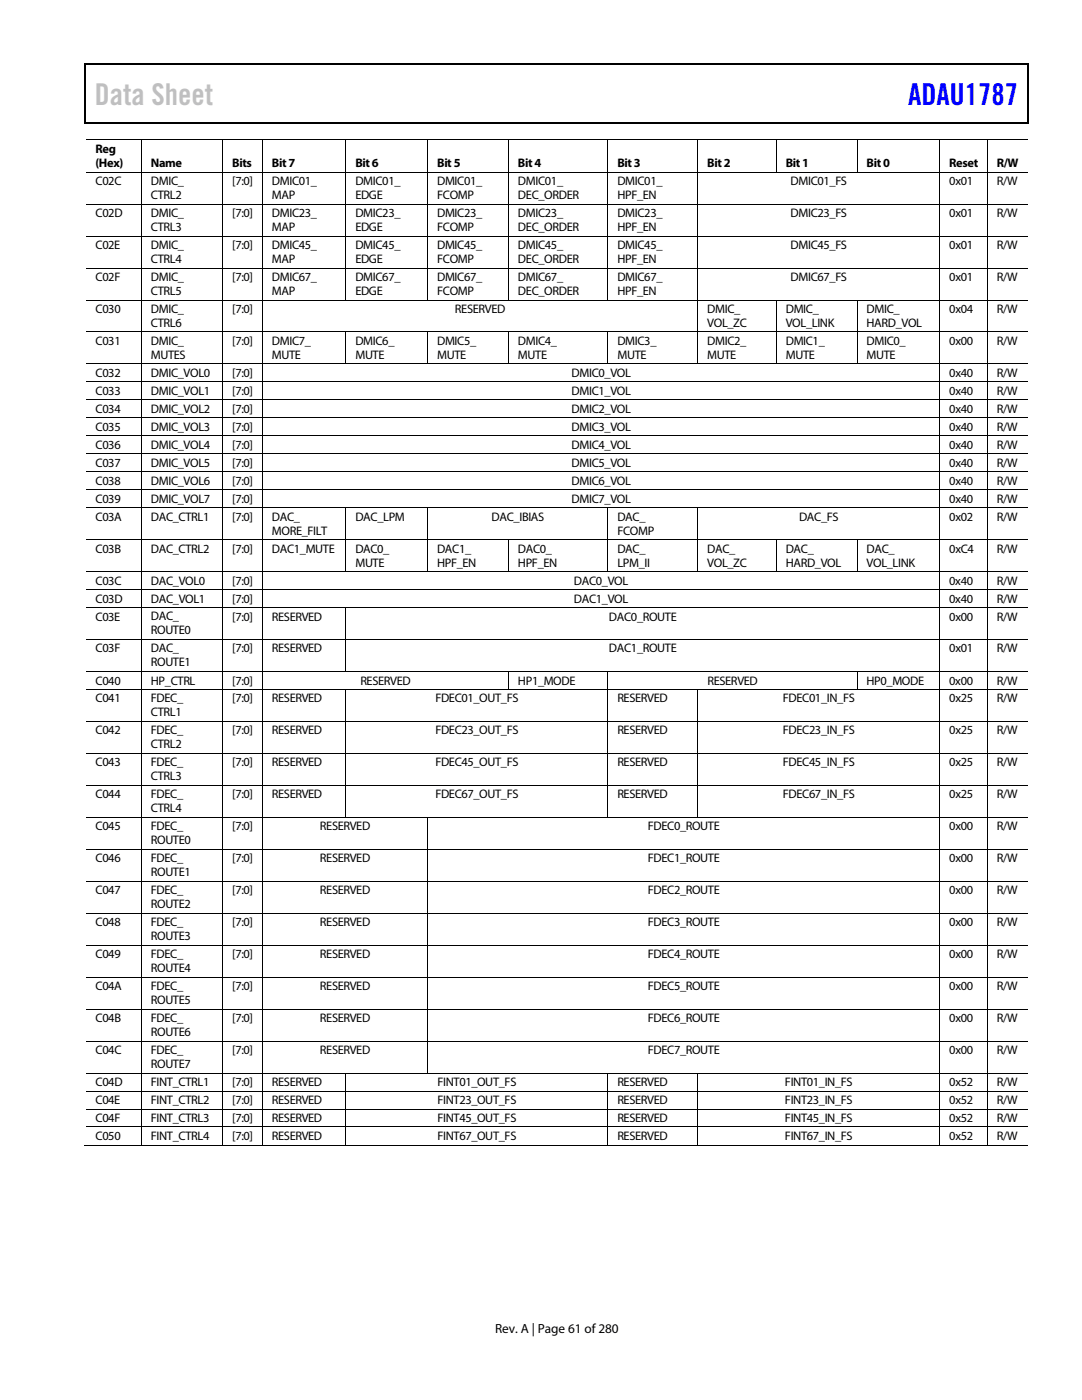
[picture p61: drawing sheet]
<svg xmlns="http://www.w3.org/2000/svg" width="216mm" height="279mm" viewBox="0 0 216 279" stroke-linecap="round" stroke-linejoin="round" font-family="sans-serif">
<defs><g id="words">
<text font-size="6" fill="#c0c0c0" x="18.9" y="21">Data Sheet</text>
<text font-size="6" fill="#00f" x="181.2" y="21">ADAU1787</text>
<text font-size="2.6" x="98.8" y="266">Rev. A | Page 61 of 280</text>
<g font-size="2.5">
<text x="19" y="30.5">Reg</text>
<text x="19" y="33.3">(Hex)</text>
<text x="30.1" y="33.4">Name</text>
<text x="46.3" y="33.4">Bits</text>
<text x="54.3" y="33.4">Bit 7</text>
<text x="70.9" y="33.4">Bit 6</text>
<text x="87.2" y="33.4">Bit 5</text>
<text x="103.4" y="33.4">Bit 4</text>
<text x="123.2" y="33.4">Bit 3</text>
<text x="141.1" y="33.4">Bit 2</text>
<text x="156.8" y="33.4">Bit 1</text>
<text x="172.9" y="33.4">Bit 0</text>
<text x="189.4" y="33.4">Reset</text>
<text x="198.9" y="33.4">R/W</text>
<text x="19" y="36.9">C02C</text>
<text x="30.1" y="36.9">DMIC_</text>
<text x="30.1" y="39.7">CTRL2</text>
<text x="46.3" y="36.9">[7:0]</text>
<text x="54.3" y="36.9">DMIC01_</text>
<text x="54.3" y="39.7">MAP</text>
<text x="70.9" y="36.9">DMIC01_</text>
<text x="70.9" y="39.7">EDGE</text>
<text x="87.2" y="36.9">DMIC01_</text>
<text x="87.2" y="39.7">FCOMP</text>
<text x="103.4" y="36.9">DMIC01_</text>
<text x="103.4" y="39.7">DEC_ORDER</text>
<text x="123.2" y="36.9">DMIC01_</text>
<text x="123.2" y="39.7">HPF_EN</text>
<text x="157.8" y="36.9">DMIC01_FS</text>
<text x="189.4" y="36.9">0x01</text>
<text x="198.9" y="36.9">R/W</text>
<text x="19" y="43.3">C02D</text>
<text x="30.1" y="43.3">DMIC_</text>
<text x="30.1" y="46.1">CTRL3</text>
<text x="46.3" y="43.3">[7:0]</text>
<text x="54.3" y="43.3">DMIC23_</text>
<text x="54.3" y="46.1">MAP</text>
<text x="70.9" y="43.3">DMIC23_</text>
<text x="70.9" y="46.1">EDGE</text>
<text x="87.2" y="43.3">DMIC23_</text>
<text x="87.2" y="46.1">FCOMP</text>
<text x="103.4" y="43.3">DMIC23_</text>
<text x="103.4" y="46.1">DEC_ORDER</text>
<text x="123.2" y="43.3">DMIC23_</text>
<text x="123.2" y="46.1">HPF_EN</text>
<text x="157.8" y="43.3">DMIC23_FS</text>
<text x="189.4" y="43.3">0x01</text>
<text x="198.9" y="43.3">R/W</text>
<text x="19" y="49.7">C02E</text>
<text x="30.1" y="49.7">DMIC_</text>
<text x="30.1" y="52.5">CTRL4</text>
<text x="46.3" y="49.7">[7:0]</text>
<text x="54.3" y="49.7">DMIC45_</text>
<text x="54.3" y="52.5">MAP</text>
<text x="70.9" y="49.7">DMIC45_</text>
<text x="70.9" y="52.5">EDGE</text>
<text x="87.2" y="49.7">DMIC45_</text>
<text x="87.2" y="52.5">FCOMP</text>
<text x="103.4" y="49.7">DMIC45_</text>
<text x="103.4" y="52.5">DEC_ORDER</text>
<text x="123.2" y="49.7">DMIC45_</text>
<text x="123.2" y="52.5">HPF_EN</text>
<text x="157.8" y="49.7">DMIC45_FS</text>
<text x="189.4" y="49.7">0x01</text>
<text x="198.9" y="49.7">R/W</text>
<text x="19" y="56.1">C02F</text>
<text x="30.1" y="56.1">DMIC_</text>
<text x="30.1" y="58.9">CTRL5</text>
<text x="46.3" y="56.1">[7:0]</text>
<text x="54.3" y="56.1">DMIC67_</text>
<text x="54.3" y="58.9">MAP</text>
<text x="70.9" y="56.1">DMIC67_</text>
<text x="70.9" y="58.9">EDGE</text>
<text x="87.2" y="56.1">DMIC67_</text>
<text x="87.2" y="58.9">FCOMP</text>
<text x="103.4" y="56.1">DMIC67_</text>
<text x="103.4" y="58.9">DEC_ORDER</text>
<text x="123.2" y="56.1">DMIC67_</text>
<text x="123.2" y="58.9">HPF_EN</text>
<text x="157.8" y="56.1">DMIC67_FS</text>
<text x="189.4" y="56.1">0x01</text>
<text x="198.9" y="56.1">R/W</text>
<text x="19" y="62.5">C030</text>
<text x="30.1" y="62.4">DMIC_</text>
<text x="30.1" y="65.2">CTRL6</text>
<text x="46.3" y="62.5">[7:0]</text>
<text x="90.8" y="62.5">RESERVED</text>
<text x="141.1" y="62.4">DMIC_</text>
<text x="141.1" y="65.2">VOL_ZC</text>
<text x="156.8" y="62.4">DMIC_</text>
<text x="156.8" y="65.2">VOL_LINK</text>
<text x="172.9" y="62.4">DMIC_</text>
<text x="172.9" y="65.2">HARD_VOL</text>
<text x="189.4" y="62.5">0x04</text>
<text x="198.9" y="62.5">R/W</text>
<text x="19" y="68.8">C031</text>
<text x="30.1" y="68.8">DMIC_</text>
<text x="30.1" y="71.6">MUTES</text>
<text x="46.3" y="68.8">[7:0]</text>
<text x="54.3" y="68.8">DMIC7_</text>
<text x="54.3" y="71.6">MUTE</text>
<text x="70.9" y="68.8">DMIC6_</text>
<text x="70.9" y="71.6">MUTE</text>
<text x="87.2" y="68.8">DMIC5_</text>
<text x="87.2" y="71.6">MUTE</text>
<text x="103.4" y="68.8">DMIC4_</text>
<text x="103.4" y="71.6">MUTE</text>
<text x="123.2" y="68.8">DMIC3_</text>
<text x="123.2" y="71.6">MUTE</text>
<text x="141.1" y="68.8">DMIC2_</text>
<text x="141.1" y="71.6">MUTE</text>
<text x="156.8" y="68.8">DMIC1_</text>
<text x="156.8" y="71.6">MUTE</text>
<text x="172.9" y="68.8">DMIC0_</text>
<text x="172.9" y="71.6">MUTE</text>
<text x="189.4" y="68.8">0x00</text>
<text x="198.9" y="68.8">R/W</text>
<text x="19" y="75.2">C032</text>
<text x="30.1" y="75.2">DMIC_VOL0</text>
<text x="46.3" y="75.2">[7:0]</text>
<text x="114" y="75.2">DMIC0_VOL</text>
<text x="189.4" y="75.2">0x40</text>
<text x="198.9" y="75.2">R/W</text>
<text x="19" y="78.8">C033</text>
<text x="19" y="82.4">C034</text>
<text x="30.1" y="78.8">DMIC_VOL1</text>
<text x="30.1" y="82.4">DMIC_VOL2</text>
<text x="46.3" y="78.8">[7:0]</text>
<text x="46.3" y="82.4">[7:0]</text>
<text x="114" y="78.8">DMIC1_VOL</text>
<text x="114" y="82.4">DMIC2_VOL</text>
<text x="189.4" y="78.8">0x40</text>
<text x="189.4" y="82.4">0x40</text>
<text x="198.9" y="78.8">R/W</text>
<text x="198.9" y="82.4">R/W</text>
<text x="19" y="86">C035</text>
<text x="19" y="89.6">C036</text>
<text x="30.1" y="86">DMIC_VOL3</text>
<text x="30.1" y="89.6">DMIC_VOL4</text>
<text x="46.3" y="86">[7:0]</text>
<text x="46.3" y="89.6">[7:0]</text>
<text x="114" y="86">DMIC3_VOL</text>
<text x="114" y="89.6">DMIC4_VOL</text>
<text x="189.4" y="86">0x40</text>
<text x="189.4" y="89.6">0x40</text>
<text x="198.9" y="86">R/W</text>
<text x="198.9" y="89.6">R/W</text>
<text x="19" y="93.2">C037</text>
<text x="30.1" y="93.2">DMIC_VOL5</text>
<text x="46.3" y="93.2">[7:0]</text>
<text x="114" y="93.2">DMIC5_VOL</text>
<text x="189.4" y="93.2">0x40</text>
<text x="198.9" y="93.2">R/W</text>
<text x="19" y="96.7">C038</text>
<text x="19" y="100.3">C039</text>
<text x="30.1" y="96.7">DMIC_VOL6</text>
<text x="30.1" y="100.3">DMIC_VOL7</text>
<text x="46.3" y="96.7">[7:0]</text>
<text x="46.3" y="100.3">[7:0]</text>
<text x="114" y="96.7">DMIC6_VOL</text>
<text x="114" y="100.3">DMIC7_VOL</text>
<text x="189.4" y="96.7">0x40</text>
<text x="189.4" y="100.3">0x40</text>
<text x="198.9" y="96.7">R/W</text>
<text x="198.9" y="100.3">R/W</text>
<text x="19" y="103.9">C03A</text>
<text x="30.1" y="103.9">DAC_CTRL1</text>
<text x="46.3" y="103.9">[7:0]</text>
<text x="54.3" y="103.9">DAC_</text>
<text x="54.3" y="106.7">MORE_FILT</text>
<text x="70.9" y="103.9">DAC_LPM</text>
<text x="98.1" y="103.9">DAC_IBIAS</text>
<text x="123.2" y="103.9">DAC_</text>
<text x="123.2" y="106.7">FCOMP</text>
<text x="159.4" y="103.9">DAC_FS</text>
<text x="189.4" y="103.9">0x02</text>
<text x="198.9" y="103.9">R/W</text>
<text x="19" y="110.3">C03B</text>
<text x="30.1" y="110.3">DAC_CTRL2</text>
<text x="46.3" y="110.3">[7:0]</text>
<text x="54.3" y="110.3">DAC1_MUTE</text>
<text x="70.9" y="110.3">DAC0_</text>
<text x="70.9" y="113.1">MUTE</text>
<text x="87.2" y="110.3">DAC1_</text>
<text x="87.2" y="113.1">HPF_EN</text>
<text x="103.4" y="110.3">DAC0_</text>
<text x="103.4" y="113.1">HPF_EN</text>
<text x="123.2" y="110.3">DAC_</text>
<text x="123.2" y="113.1">LPM_II</text>
<text x="141.1" y="110.3">DAC_</text>
<text x="141.1" y="113.1">VOL_ZC</text>
<text x="156.8" y="110.3">DAC_</text>
<text x="156.8" y="113.1">HARD_VOL</text>
<text x="172.9" y="110.3">DAC_</text>
<text x="172.9" y="113.1">VOL_LINK</text>
<text x="189.4" y="110.3">0xC4</text>
<text x="198.9" y="110.3">R/W</text>
<text x="19" y="116.7">C03C</text>
<text x="30.1" y="116.7">DAC_VOL0</text>
<text x="46.3" y="116.7">[7:0]</text>
<text x="114.5" y="116.7">DAC0_VOL</text>
<text x="189.4" y="116.7">0x40</text>
<text x="198.9" y="116.7">R/W</text>
<text x="19" y="120.2">C03D</text>
<text x="19" y="123.8">C03E</text>
<text x="30.1" y="120.2">DAC_VOL1</text>
<text x="30.1" y="123.8">DAC_</text>
<text x="46.3" y="120.2">[7:0]</text>
<text x="46.3" y="123.8">[7:0]</text>
<text x="54.3" y="123.8">RESERVED</text>
<text x="114.5" y="120.2">DAC1_VOL</text>
<text x="121.5" y="123.8">DAC0_ROUTE</text>
<text x="189.4" y="120.2">0x40</text>
<text x="189.4" y="123.8">0x00</text>
<text x="198.9" y="120.2">R/W</text>
<text x="198.9" y="123.8">R/W</text>
<text x="19" y="130.2">C03F</text>
<text x="30.1" y="126.6">ROUTE0</text>
<text x="30.1" y="130.2">DAC_</text>
<text x="46.3" y="130.2">[7:0]</text>
<text x="54.3" y="130.2">RESERVED</text>
<text x="121.5" y="130.2">DAC1_ROUTE</text>
<text x="189.4" y="130.2">0x01</text>
<text x="198.9" y="130.2">R/W</text>
<text x="19" y="136.6">C040</text>
<text x="30.1" y="133">ROUTE1</text>
<text x="30.1" y="136.6">HP_CTRL</text>
<text x="46.3" y="136.6">[7:0]</text>
<text x="71.9" y="136.6">RESERVED</text>
<text x="103.4" y="136.6">HP1_MODE</text>
<text x="141.2" y="136.6">RESERVED</text>
<text x="172.9" y="136.6">HP0_MODE</text>
<text x="189.4" y="136.6">0x00</text>
<text x="198.9" y="136.6">R/W</text>
<text x="19" y="140.2">C041</text>
<text x="30.1" y="140.2">FDEC_</text>
<text x="30.1" y="143">CTRL1</text>
<text x="46.3" y="140.2">[7:0]</text>
<text x="54.3" y="140.2">RESERVED</text>
<text x="86.9" y="140.2">FDEC01_OUT_FS</text>
<text x="123.2" y="140.2">RESERVED</text>
<text x="156.2" y="140.2">FDEC01_IN_FS</text>
<text x="189.4" y="140.2">0x25</text>
<text x="198.9" y="140.2">R/W</text>
<text x="19" y="146.6">C042</text>
<text x="30.1" y="146.6">FDEC_</text>
<text x="30.1" y="149.4">CTRL2</text>
<text x="46.3" y="146.6">[7:0]</text>
<text x="54.3" y="146.6">RESERVED</text>
<text x="86.9" y="146.6">FDEC23_OUT_FS</text>
<text x="123.2" y="146.6">RESERVED</text>
<text x="156.2" y="146.6">FDEC23_IN_FS</text>
<text x="189.4" y="146.6">0x25</text>
<text x="198.9" y="146.6">R/W</text>
<text x="19" y="153">C043</text>
<text x="30.1" y="152.9">FDEC_</text>
<text x="30.1" y="155.7">CTRL3</text>
<text x="46.3" y="153">[7:0]</text>
<text x="54.3" y="153">RESERVED</text>
<text x="86.9" y="153">FDEC45_OUT_FS</text>
<text x="123.2" y="153">RESERVED</text>
<text x="156.2" y="153">FDEC45_IN_FS</text>
<text x="189.4" y="153">0x25</text>
<text x="198.9" y="153">R/W</text>
<text x="19" y="159.3">C044</text>
<text x="30.1" y="159.3">FDEC_</text>
<text x="46.3" y="159.3">[7:0]</text>
<text x="54.3" y="159.3">RESERVED</text>
<text x="86.9" y="159.3">FDEC67_OUT_FS</text>
<text x="123.2" y="159.3">RESERVED</text>
<text x="156.2" y="159.3">FDEC67_IN_FS</text>
<text x="189.4" y="159.3">0x25</text>
<text x="198.9" y="159.3">R/W</text>
<text x="19" y="165.7">C045</text>
<text x="30.1" y="162.1">CTRL4</text>
<text x="30.1" y="165.7">FDEC_</text>
<text x="46.3" y="165.7">[7:0]</text>
<text x="63.8" y="165.7">RESERVED</text>
<text x="129.3" y="165.7">FDEC0_ROUTE</text>
<text x="189.4" y="165.7">0x00</text>
<text x="198.9" y="165.7">R/W</text>
<text x="19" y="172.1">C046</text>
<text x="30.1" y="168.5">ROUTE0</text>
<text x="30.1" y="172.1">FDEC_</text>
<text x="46.3" y="172.1">[7:0]</text>
<text x="63.8" y="172.1">RESERVED</text>
<text x="129.3" y="172.1">FDEC1_ROUTE</text>
<text x="189.4" y="172.1">0x00</text>
<text x="198.9" y="172.1">R/W</text>
<text x="19" y="178.5">C047</text>
<text x="30.1" y="174.9">ROUTE1</text>
<text x="30.1" y="178.5">FDEC_</text>
<text x="46.3" y="178.5">[7:0]</text>
<text x="63.8" y="178.5">RESERVED</text>
<text x="129.3" y="178.5">FDEC2_ROUTE</text>
<text x="189.4" y="178.5">0x00</text>
<text x="198.9" y="178.5">R/W</text>
<text x="19" y="184.8">C048</text>
<text x="30.1" y="181.2">ROUTE2</text>
<text x="30.1" y="184.8">FDEC_</text>
<text x="46.3" y="184.8">[7:0]</text>
<text x="63.8" y="184.8">RESERVED</text>
<text x="129.3" y="184.8">FDEC3_ROUTE</text>
<text x="189.4" y="184.8">0x00</text>
<text x="198.9" y="184.8">R/W</text>
<text x="19" y="191.2">C049</text>
<text x="30.1" y="187.6">ROUTE3</text>
<text x="30.1" y="191.2">FDEC_</text>
<text x="46.3" y="191.2">[7:0]</text>
<text x="63.8" y="191.2">RESERVED</text>
<text x="129.3" y="191.2">FDEC4_ROUTE</text>
<text x="189.4" y="191.2">0x00</text>
<text x="198.9" y="191.2">R/W</text>
<text x="19" y="197.6">C04A</text>
<text x="30.1" y="194">ROUTE4</text>
<text x="30.1" y="197.6">FDEC_</text>
<text x="46.3" y="197.6">[7:0]</text>
<text x="63.8" y="197.6">RESERVED</text>
<text x="129.3" y="197.6">FDEC5_ROUTE</text>
<text x="189.4" y="197.6">0x00</text>
<text x="198.9" y="197.6">R/W</text>
<text x="19" y="204">C04B</text>
<text x="30.1" y="200.4">ROUTE5</text>
<text x="30.1" y="204">FDEC_</text>
<text x="46.3" y="204">[7:0]</text>
<text x="63.8" y="204">RESERVED</text>
<text x="129.3" y="204">FDEC6_ROUTE</text>
<text x="189.4" y="204">0x00</text>
<text x="198.9" y="204">R/W</text>
<text x="30.1" y="206.8">ROUTE6</text>
<text x="19" y="210.4">C04C</text>
<text x="30.1" y="210.4">FDEC_</text>
<text x="30.1" y="213.1">ROUTE7</text>
<text x="46.3" y="210.4">[7:0]</text>
<text x="63.8" y="210.4">RESERVED</text>
<text x="129.3" y="210.4">FDEC7_ROUTE</text>
<text x="189.4" y="210.4">0x00</text>
<text x="198.9" y="210.4">R/W</text>
<text x="19" y="216.7">C04D</text>
<text x="19" y="220.3">C04E</text>
<text x="30.1" y="216.7">FINT_CTRL1</text>
<text x="30.1" y="220.3">FINT_CTRL2</text>
<text x="46.3" y="216.7">[7:0]</text>
<text x="46.3" y="220.3">[7:0]</text>
<text x="54.3" y="216.7">RESERVED</text>
<text x="54.3" y="220.3">RESERVED</text>
<text x="87.3" y="216.7">FINT01_OUT_FS</text>
<text x="87.3" y="220.3">FINT23_OUT_FS</text>
<text x="123.2" y="216.7">RESERVED</text>
<text x="123.2" y="220.3">RESERVED</text>
<text x="156.6" y="216.7">FINT01_IN_FS</text>
<text x="156.6" y="220.3">FINT23_IN_FS</text>
<text x="189.4" y="216.7">0x52</text>
<text x="189.4" y="220.3">0x52</text>
<text x="198.9" y="216.7">R/W</text>
<text x="198.9" y="220.3">R/W</text>
<text x="19" y="223.9">C04F</text>
<text x="19" y="227.5">C050</text>
<text x="30.1" y="223.9">FINT_CTRL3</text>
<text x="30.1" y="227.5">FINT_CTRL4</text>
<text x="46.3" y="223.9">[7:0]</text>
<text x="46.3" y="227.5">[7:0]</text>
<text x="54.3" y="223.9">RESERVED</text>
<text x="54.3" y="227.5">RESERVED</text>
<text x="87.3" y="223.9">FINT45_OUT_FS</text>
<text x="87.3" y="227.5">FINT67_OUT_FS</text>
<text x="123.2" y="223.9">RESERVED</text>
<text x="123.2" y="227.5">RESERVED</text>
<text x="156.6" y="223.9">FINT45_IN_FS</text>
<text x="156.6" y="227.5">FINT67_IN_FS</text>
<text x="189.4" y="223.9">0x52</text>
<text x="189.4" y="227.5">0x52</text>
<text x="198.9" y="223.9">R/W</text>
<text x="198.9" y="227.5">R/W</text>
</g>
</g></defs>
<path d="M16.9 12.7h.2v1h-.2zM205.1 12.7h.2v1h-.2zM205.1 12.7h.2v.3h-.2zM82.3 24.4h.2v.3h-.2zM205.1 24.4h.2v.3h-.2z" fill="#000"/>
<path d="M16.9 12.8h188.2M17 13.7v11M205.2 13.7v11M205.1 24.5h-188.2" fill="none" stroke="#000" stroke-width=".25"/>
<g fill="none" stroke="#000" stroke-width=".2">
<path d="M17.1 27.9h188M17.1 34.4h188M28.2 27.9v6.4M28.2 34.4v6.3M44.4 27.9v6.4M44.4 34.4v6.3M52.3 27.9v6.4M52.3 34.4v6.3M69 27.9v6.4M69 34.4v6.3M85.3 27.9v6.4M85.3 34.4v6.3"/>
<path d="M101.5 27.9v6.4M101.5 34.4v6.3M121.3 27.9v6.4M121.3 34.4v6.3M139.2 27.9v6.4M139.2 34.4v6.3M154.9 27.9v6.4M171 27.9v6.4M187.5 27.9v6.4M187.5 34.4v6.3M197 27.9v6.4M197 34.4v6.3"/>
<path d="M17.1 40.7h188M17.1 47.1h188M17.1 53.5h188M17.1 59.9h188M28.2 40.8v6.3M28.2 47.2v6.2M28.2 53.5v6.3M28.2 59.9v6.3M44.4 40.8v6.3M44.4 47.2v6.2M44.4 53.5v6.3M44.4 59.9v6.3"/>
<path d="M52.3 40.8v6.3M52.3 47.2v6.2M52.3 53.5v6.3M52.3 59.9v6.3M69 40.8v6.3M69 47.2v6.2M69 53.5v6.3M85.3 40.8v6.3M85.3 47.2v6.2M85.3 53.5v6.3M101.5 40.8v6.3M101.5 47.2v6.2"/>
<path d="M101.5 53.5v6.3M121.3 40.8v6.3M121.3 47.2v6.2M121.3 53.5v6.3M139.2 40.8v6.3M139.2 47.2v6.2M139.2 53.5v6.3M139.2 59.9v6.3M154.9 59.9v6.3M171 59.9v6.3M187.5 40.8v6.3M187.5 47.2v6.2"/>
<path d="M187.5 53.5v6.3M187.5 59.9v6.3M197 40.8v6.3M197 47.2v6.2M197 53.5v6.3M197 59.9v6.3M17.1 66.3h188M17.1 72.6h188M17.1 76.2h188M17.1 79.8h188M28.2 66.3v6.3M28.2 72.7v3.5"/>
<path d="M28.2 76.3v3.5M28.2 79.8v3.6M44.4 66.3v6.3M44.4 72.7v3.5M44.4 76.3v3.5M44.4 79.8v3.6M52.3 66.3v6.3M52.3 72.7v3.5M52.3 76.3v3.5M52.3 79.8v3.6M69 66.3v6.3M85.3 66.3v6.3"/>
<path d="M101.5 66.3v6.3M121.3 66.3v6.3M139.2 66.3v6.3M154.9 66.3v6.3M171 66.3v6.3M187.5 66.3v6.3M187.5 72.7v3.5M187.5 76.3v3.5M187.5 79.8v3.6M197 66.3v6.3M197 72.7v3.5M197 76.3v3.5"/>
<path d="M197 79.8v3.6M17.1 83.4h188M17.1 87h188M17.1 90.6h188M17.1 94.1h188M17.1 97.7h188M28.2 83.4v3.5M28.2 87v3.5M28.2 90.6v3.5M28.2 94.2v3.5M28.2 97.8v3.5M44.4 83.4v3.5"/>
<path d="M44.4 87v3.5M44.4 90.6v3.5M44.4 94.2v3.5M44.4 97.8v3.5M52.3 83.4v3.5M52.3 87v3.5M52.3 90.6v3.5M52.3 94.2v3.5M52.3 97.8v3.5M187.5 83.4v3.5M187.5 87v3.5M187.5 90.6v3.5"/>
<path d="M187.5 94.2v3.5M187.5 97.8v3.5M197 83.4v3.5M197 87v3.5M197 90.6v3.5M197 94.2v3.5M197 97.8v3.5M17.1 101.3h188M17.1 107.7h188M17.1 114.1h188M17.1 117.7h188M28.2 101.4v6.3"/>
<path d="M28.2 107.7v6.3M28.2 114.1v3.5M28.2 117.7v3.5M44.4 101.4v6.3M44.4 107.7v6.3M44.4 114.1v3.5M44.4 117.7v3.5M52.3 101.4v6.3M52.3 107.7v6.3M52.3 114.1v3.5M52.3 117.7v3.5M69 101.4v6.3"/>
<path d="M69 107.7v6.3M85.3 101.4v6.3M85.3 107.7v6.3M101.5 107.7v6.3M121.3 101.4v6.3M121.3 107.7v6.3M139.2 101.4v6.3M139.2 107.7v6.3M154.9 107.7v6.3M171 107.7v6.3M187.5 101.4v6.3M187.5 107.7v6.3"/>
<path d="M187.5 114.1v3.5M187.5 117.7v3.5M197 101.4v6.3M197 107.7v6.3M197 114.1v3.5M197 117.7v3.5M17.1 121.3h188M17.1 127.6h188M17.1 134h188M17.1 137.6h188M28.2 121.3v6.3M28.2 127.7v6.3"/>
<path d="M28.2 134v3.6M28.2 137.6v6.3M44.4 121.3v6.3M44.4 127.7v6.3M44.4 134v3.6M44.4 137.6v6.3M52.3 121.3v6.3M52.3 127.7v6.3M52.3 134v3.6M52.3 137.6v6.3M69 121.3v6.3M69 127.7v6.3"/>
<path d="M69 137.6v6.3M101.5 134v3.6M121.3 134v3.6M121.3 137.6v6.3M139.2 137.6v6.3M171 134v3.6M187.5 121.3v6.3M187.5 127.7v6.3M187.5 134v3.6M187.5 137.6v6.3M197 121.3v6.3M197 127.7v6.3"/>
<path d="M197 134v3.6M197 137.6v6.3M17.1 144h188M17.1 150.4h188M17.1 156.7h188M28.2 144v6.3M28.2 150.4v6.3M28.2 156.8v6.3M44.4 144v6.3M44.4 150.4v6.3M44.4 156.8v6.3M52.3 144v6.3"/>
<path d="M52.3 150.4v6.3M52.3 156.8v6.3M69 144v6.3M69 150.4v6.3M69 156.8v6.3M121.3 144v6.3M121.3 150.4v6.3M121.3 156.8v6.3M139.2 144v6.3M139.2 150.4v6.3M139.2 156.8v6.3M187.5 144v6.3"/>
<path d="M187.5 150.4v6.3M187.5 156.8v6.3M197 144v6.3M197 150.4v6.3M197 156.8v6.3M17.1 163.1h188M17.1 169.5h188M17.1 175.9h188M28.2 163.2v6.3M28.2 169.5v6.3M28.2 175.9v6.3M44.4 163.2v6.3"/>
<path d="M44.4 169.5v6.3M44.4 175.9v6.3M52.3 163.2v6.3M52.3 169.5v6.3M52.3 175.9v6.3M85.3 163.2v6.3M85.3 169.5v6.3M85.3 175.9v6.3M187.5 163.2v6.3M187.5 169.5v6.3M187.5 175.9v6.3M197 163.2v6.3"/>
<path d="M197 169.5v6.3M197 175.9v6.3M17.1 182.3h188M17.1 188.6h188M17.1 195h188M28.2 182.3v6.3M28.2 188.7v6.3M28.2 195.1v6.3M44.4 182.3v6.3M44.4 188.7v6.3M44.4 195.1v6.3M52.3 182.3v6.3"/>
<path d="M52.3 188.7v6.3M52.3 195.1v6.3M85.3 182.3v6.3M85.3 188.7v6.3M85.3 195.1v6.3M187.5 182.3v6.3M187.5 188.7v6.3M187.5 195.1v6.3M197 182.3v6.3M197 188.7v6.3M197 195.1v6.3M17.1 201.4h188"/>
<path d="M17.1 207.8h188M17.1 214.2h188M17.1 217.7h188M28.2 201.4v6.3M28.2 207.8v6.3M28.2 214.2v3.5M28.2 217.8v3.5M44.4 201.4v6.3M44.4 207.8v6.3M44.4 214.2v3.5M44.4 217.8v3.5M52.3 201.4v6.3"/>
<path d="M52.3 207.8v6.3M52.3 214.2v3.5M52.3 217.8v3.5M69 214.2v3.5M69 217.8v3.5M85.3 201.4v6.3M85.3 207.8v6.3M121.3 214.2v3.5M121.3 217.8v3.5M139.2 214.2v3.5M139.2 217.8v3.5M187.5 201.4v6.3"/>
<path d="M187.5 207.8v6.3M187.5 214.2v3.5M187.5 217.8v3.5M197 201.4v6.3M197 207.8v6.3M197 214.2v3.5M197 217.8v3.5M16.9 228.5h11.3M17.1 221.3h188M17.1 224.9h188M28.2 221.4v3.5M28.2 225v3.6"/>
<path d="M28.2 228.5h16.2M44.4 221.4v3.5M44.4 225v3.6M44.5 228.5h7.8M52.3 221.4v3.5M52.3 225v3.6M52.4 228.5h16.6M69 221.4v3.5M69 225v3.6M69 228.5h52.2M121.3 221.4v3.5M121.3 225v3.6"/>
<path d="M121.3 228.5h17.9M139.2 221.4v3.5M139.2 225v3.6M139.3 228.5h48.2M187.5 221.4v3.5M187.5 225v3.6M187.6 228.5h9.4M197 221.4v3.5M197 225v3.6M197.1 228.5h8"/>
</g>
<use href="#words"/>
</svg>
